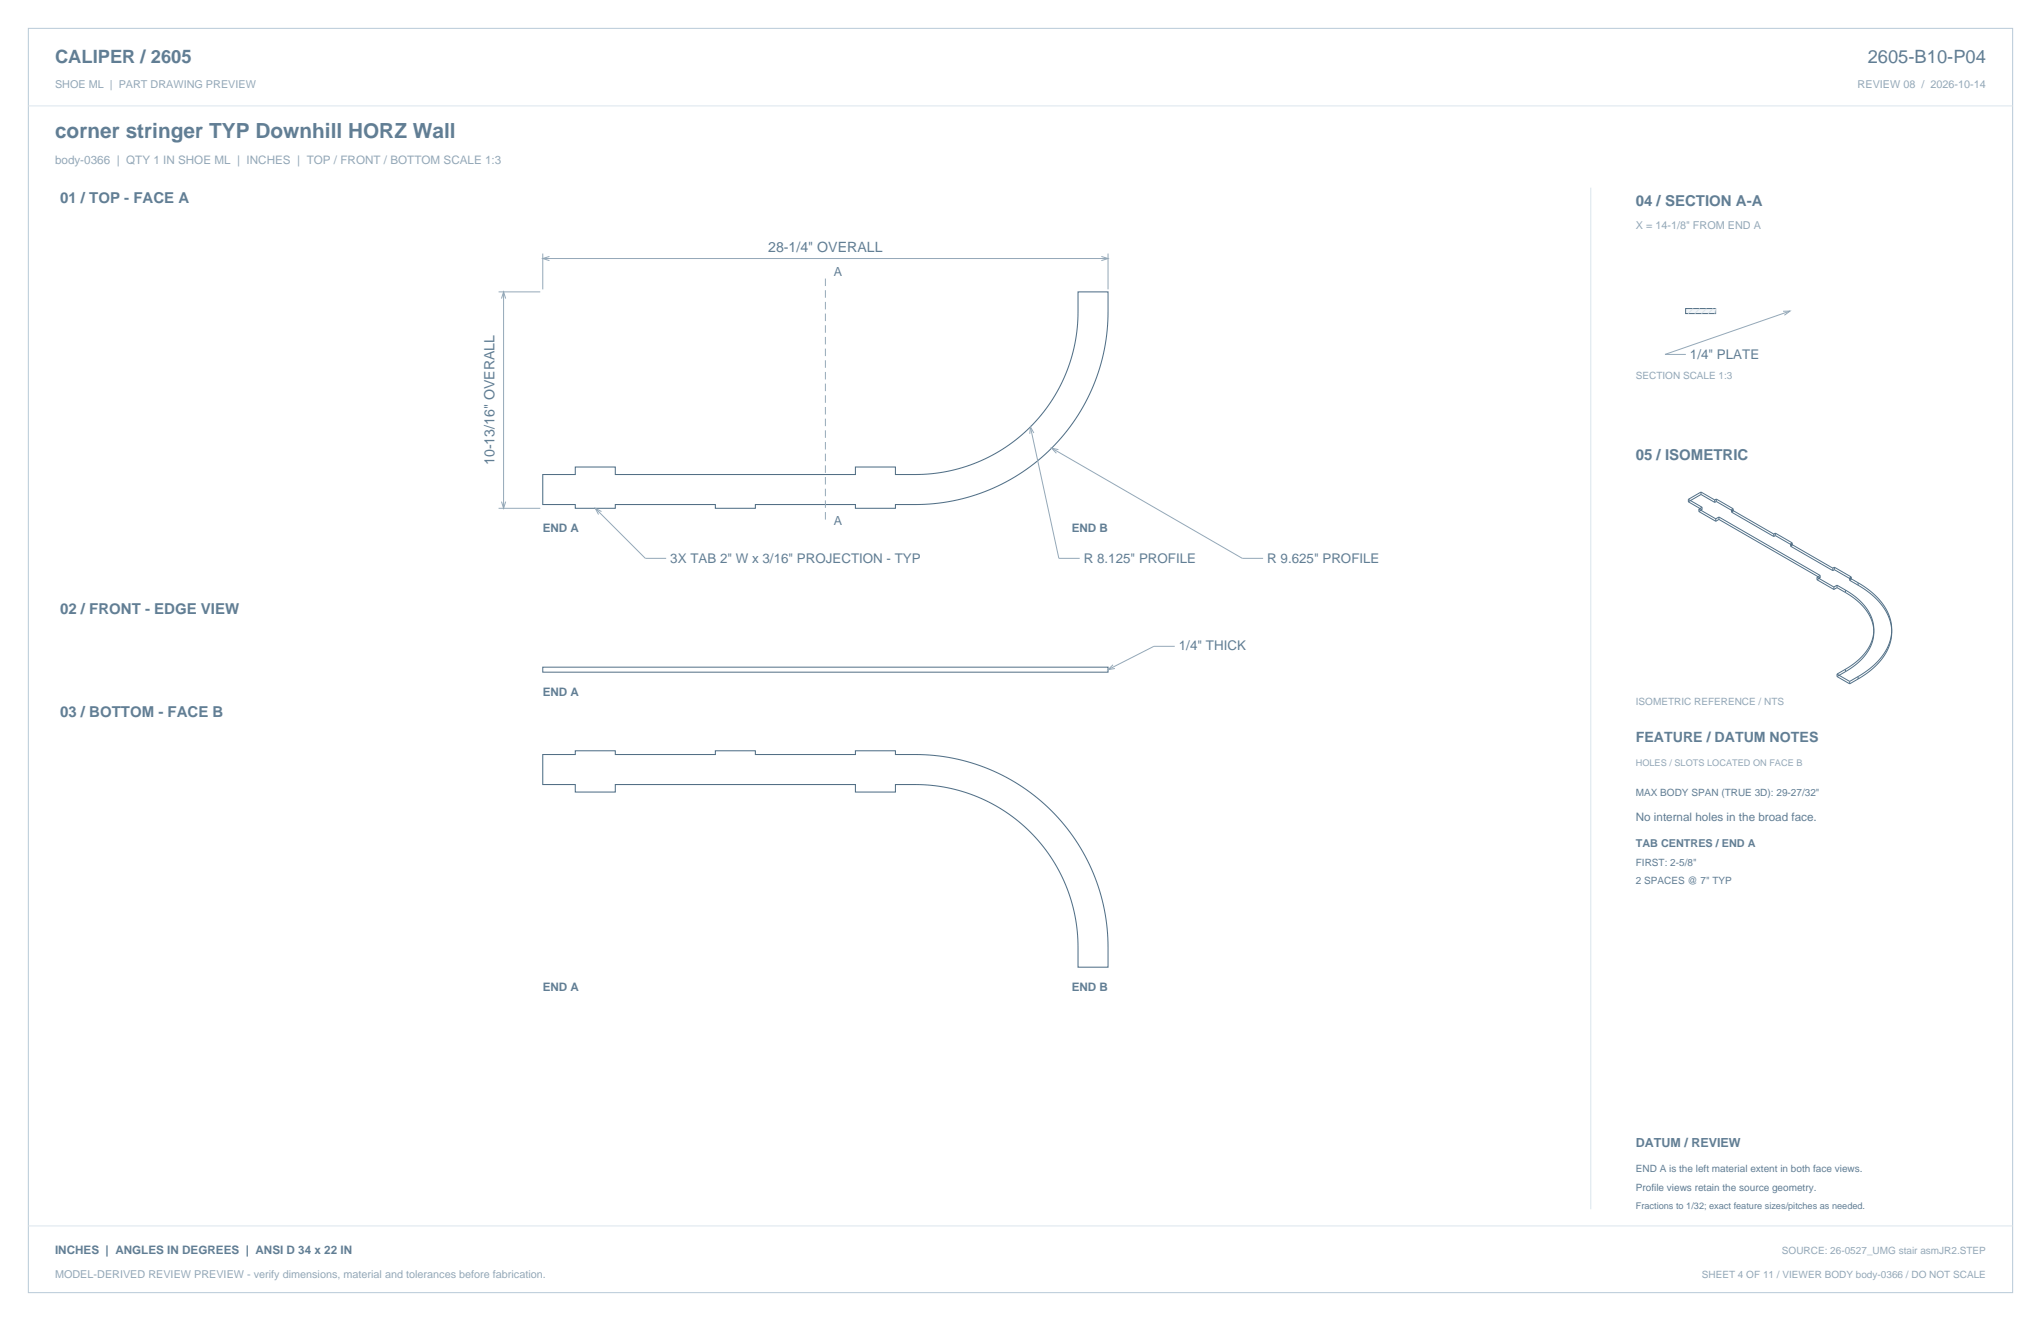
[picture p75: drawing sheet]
<svg xmlns="http://www.w3.org/2000/svg" width="864mm" height="559mm" viewBox="0 0 864 559" stroke-linecap="round" stroke-linejoin="round" font-family="sans-serif">
<defs><g id="words">
<text font-size="8.8" fill="#617e94" x="23.3" y="58.2">corner stringer TYP Downhill HORZ Wall</text>
<g font-size="7.8" fill="#617e94">
<text x="23.3" y="26.8">CALIPER / 2605</text>
<text x="790.3" y="26.8">2605-B10-P04</text>
</g>
<g font-size="6.3" fill="#617e94">
<text x="25.4" y="86.1">01 / TOP - FACE A</text>
<text x="692.1" y="87.1">04 / SECTION A-A</text>
<text x="692.1" y="194.4">05 / ISOMETRIC</text>
<text x="25.4" y="259.6">02 / FRONT - EDGE VIEW</text>
<text x="25.4" y="303.4">03 / BOTTOM - FACE B</text>
</g>
<g font-size="6" fill="#617e94">
<text x="325" y="106.5">28-1/4&quot; OVERALL</text>
<text x="209.2" y="196.8" transform="rotate(-90 209.2 196.8)">10-13/16&quot; OVERALL</text>
<text x="692.1" y="314">FEATURE / DATUM NOTES</text>
</g>
<g font-size="5.6" fill="#617e94">
<text x="715.1" y="151.7">1/4&quot; PLATE</text>
<text x="283.6" y="237.9">3X TAB 2&quot; W x 3/16&quot; PROJECTION - TYP</text>
<text x="458.6" y="237.9">R 8.125&quot; PROFILE</text>
<text x="536.2" y="237.9">R 9.625&quot; PROFILE</text>
<text x="498.8" y="275.2">1/4&quot; THICK</text>
</g>
<g font-size="5.3" fill="#617e94">
<text x="352.8" y="116.8">A</text>
<text x="352.8" y="222.1">A</text>
<text x="692.1" y="485.1">DATUM / REVIEW</text>
</g>
<text font-size="4.9" fill="#93a8b9" x="23.3" y="69.5">body-0366 | QTY 1 IN SHOE ML | INCHES | TOP / FRONT / BOTTOM SCALE 1:3</text>
<g font-size="4.9" fill="#617e94">
<text x="229.7" y="225.2">END A</text>
<text x="453.5" y="225.2">END B</text>
<text x="229.7" y="294.2">END A</text>
<text x="692.1" y="347.5">No internal holes in the broad face.</text>
<text x="229.7" y="419">END A</text>
<text x="453.5" y="419">END B</text>
<text x="23.3" y="530.6">INCHES | ANGLES IN DEGREES | ANSI D 34 x 22 IN</text>
</g>
<g font-size="4.6" fill="#93a8b9">
<text x="23.3" y="37">SHOE ML | PART DRAWING PREVIEW</text>
<text x="786" y="37">REVIEW 08 / 2026-10-14</text>
<text x="692.1" y="97">X = 14-1/8&quot; FROM END A</text>
<text x="23.3" y="540.5">MODEL-DERIVED REVIEW PREVIEW - verify dimensions, material and tolerances before fabrication.</text>
</g>
<text font-size="4.6" fill="#617e94" x="692.1" y="358.4">TAB CENTRES / END A</text>
<g font-size="4.2" fill="#93a8b9">
<text x="692.1" y="160.5">SECTION SCALE 1:3</text>
<text x="692.1" y="298.1">ISOMETRIC REFERENCE / NTS</text>
<text x="754" y="530.6">SOURCE: 26-0527_UMG stair asmJR2.STEP</text>
<text x="720.1" y="540.5">SHEET 4 OF 11 / VIEWER BODY body-0366 / DO NOT SCALE</text>
</g>
<g font-size="4.2" fill="#617e94">
<text x="692.1" y="336.9">MAX BODY SPAN (TRUE 3D): 29-27/32&quot;</text>
<text x="692.1" y="366.2">FIRST: 2-5/8&quot;</text>
<text x="692.1" y="373.9">2 SPACES @ 7&quot; TYP</text>
<text x="692.1" y="495.7">END A is the left material extent in both face views.</text>
<text x="692.1" y="503.8">Profile views retain the source geometry.</text>
</g>
<text font-size="3.9" fill="#93a8b9" x="692.1" y="323.8">HOLES / SLOTS LOCATED ON FACE B</text>
<text font-size="3.9" fill="#617e94" x="692.1" y="511.5">Fractions to 1/32; exact feature sizes/pitches as needed.</text>
</g></defs>
<path d="M12 12h839.6v534.8h-839.6z" fill="none" stroke="#b8cad8" stroke-width=".42"/>
<path d="M12 44.8h839.6M673.1 79.4v432.1" fill="none" stroke="#dbe5ed" stroke-width=".42"/>
<path d="M229.7 200.7h13.7v-3.1h16.9v3.1h101.6v-3.1h17v3.1h8.4a68.8 68.8 0 0 0 68.8-68.8v-8.4h12.7v8.4a81.5 81.5 0 0 1-81.5 81.5h-8.4v1.6h-17v-1.6h-42.3v1.6h-16.9v-1.6h-42.4v1.6h-16.9v-1.6h-13.7zM229.7 319.2h13.7v-1.6h16.9v1.6h42.4v-1.6h16.9v1.6h42.3v-1.6h17v1.6h8.4a81.5 81.5 0 0 1 81.5 81.5v8.4h-12.7v-8.4a68.8 68.8 0 0 0-68.8-68.8h-8.4v3.2h-17v-3.2h-101.6v3.2h-16.9v-3.2h-13.7z" fill="none" stroke="#536f85" stroke-width=".44"/>
<g fill="none" stroke="#93a8b9" stroke-width=".42">
<path d="M229.7 107.2v15.2M229.7 109.4h239.1M232.5 108.5l-2.8 .9 2.8 .8M466 108.5l2.8 .9-2.8 .8M468.8 107.2v15.2M211 123.5h17.6M212.2 126.3l.9-2.8 .9 2.8M213.1 123.5v91.5M436 180.6l12 55.6h8.8M437.5 183.2l-1.5-2.6-.3 2.9M445 189.6l80.6 46.6h8.9M447.9 190.2l-2.9-.6 2 2.1"/>
<path d="M211 215h17.6M212.2 212.2l.9 2.8 .9-2.8M251.9 215l21.1 21.2h8.9M254.5 216.4l-2.6-1.4 1.4 2.6M497.1 273.4h-8.9l-19.4 9.9M471 281.2l-2.2 2.1 3-.5"/>
</g>
<path d="M349.2 117.8v102.5" fill="none" stroke="#93a8b9" stroke-width=".42" stroke-dasharray="3.2 1.8" stroke-linecap="butt"/>
<path d="M229.7 282.2h239.1v2.1h-239.1z" fill="none" stroke="#536f85" stroke-width=".42"/>
<path d="M713.2 130.5h12.7v2.1h-12.7z" fill-rule="evenodd" fill="#f2f6f9" stroke="#536f85" stroke-width=".42"/>
<path d="M716.4 130.5l-2.1 2.1M719.2 130.5l-2.1 2.1M722 130.5l-2.1 2.1M724.9 130.5l-2.1 2.1M725.9 130.5l-.3 2.1M12 518.6h839.6" fill="none" stroke="#dbe5ed" stroke-width=".42"/>
<path d="M754.5 131.7l2.9-.1-2.4 1.7M757.4 131.6l-52.9 18.3h8.8" fill="none" stroke="#93a8b9" stroke-width=".42"/>
<g fill="none" stroke="#536f85" stroke-width=".42">
<path d="M714.4 212.3l5.8 3.3M714.4 211.2v1.1M714.4 211.2l5.8 3.4M718.8 215.4v1M718.8 215.4l7.2 4.1M718.8 216.4l7.2 4.1M719.7 208.1l5.8 3.4M719.7 208.1l-5.3 3.1M719.7 209.2l-5.3 3.1M719.7 209.2l5.8 3.3M719.7 208.1v1.1M720.2 214.6v1"/>
<path d="M720.2 215.6l-1.4 .8M720.2 214.6l-1.4 .8M725.5 211.5v1M726 219.5v1M726.2 212.1l7.1 4.2M726.2 212.1l-.7 .4M726.2 211.1l7.1 4.1M726.2 211.1v1M726.2 211.1l-.7 .4M727.3 219.7l42.9 24.8M727.3 219.7l-1.3 .8M727.3 218.7l-1.3 .8"/>
<path d="M727.3 218.7v1M727.3 218.7l42.9 24.7M732.7 215.6l17.8 10.3M732.7 215.6v1M732.7 216.6l17.8 10.3M733.3 215.2l-.6 .4M733.3 216.3l-.6 .3M733.3 215.2v1.1M750.5 225.9v1M751.2 226.6l7.1 4.1M751.2 226.6l-.7 .3M751.2 225.5l7.1 4.1"/>
<path d="M751.2 225.5v1.1M751.2 225.5l-.7 .4M757.7 230l17.8 10.3M757.7 231.1l17.8 10.3M757.7 230v1.1M758.3 229.6l-.6 .4M758.3 230.7l-.6 .4M758.3 229.6v1.1M776.2 240l-.7 .3M776.2 240l7.1 4.1M776.2 240v1M768.8 244.2v1"/>
<path d="M768.8 244.2l7.2 4.1M768.8 245.2l7.2 4.2M770.2 243.4l-1.4 .8M770.2 244.5l-1.4 .7M770.2 243.4v1.1M775.5 240.3v1.1M776 248.3v1.1M776.2 241l-.7 .4M776.2 241l7.1 4.1M777.3 248.6l3.6 2M777.3 247.5l3.6 2.1M777.3 247.5l-1.3 .8"/>
<path d="M777.3 247.5v1.1M777.3 248.6l-1.3 .8M780.9 249.6a21 21 0 0 1 12 16.2 19.1 19.1 0 0 1-10 16l-2 1.3M780.9 250.6a21 21 0 0 1 12 16.2 19.1 19.1 0 0 1-10 16l-2 1.3M780.9 249.6v1M782.6 244.5l3.6 2M782.6 245.5l3.6 2M782.6 244.5v1M783.3 244.1v1M783.3 244.1l-.7 .4M783.3 245.1l-.7 .4M786.2 246.5a25.8 25.8 0 0 1 14.1 17.8 20.4 20.4 0 0 1-8.7 18.2l-5.4 3.7"/>
<path d="M786.2 247.5a25.8 25.8 0 0 1 14.1 17.8 20.4 20.4 0 0 1-8.7 18.2l-5.4 3.7M786.2 246.5v1M777.3 285.2l5.3 3M777.3 285.2v1M777.3 286.2l5.3 3.1M780.9 284.1l-3.6 2.1M780.9 283.1l-3.6 2.1M780.9 283.1v1M782.6 288.2v1.1M786.2 287.2l-3.6 2.1M786.2 286.2v1M786.2 286.2l-3.6 2"/>
</g>
<use href="#words"/>
</svg>
